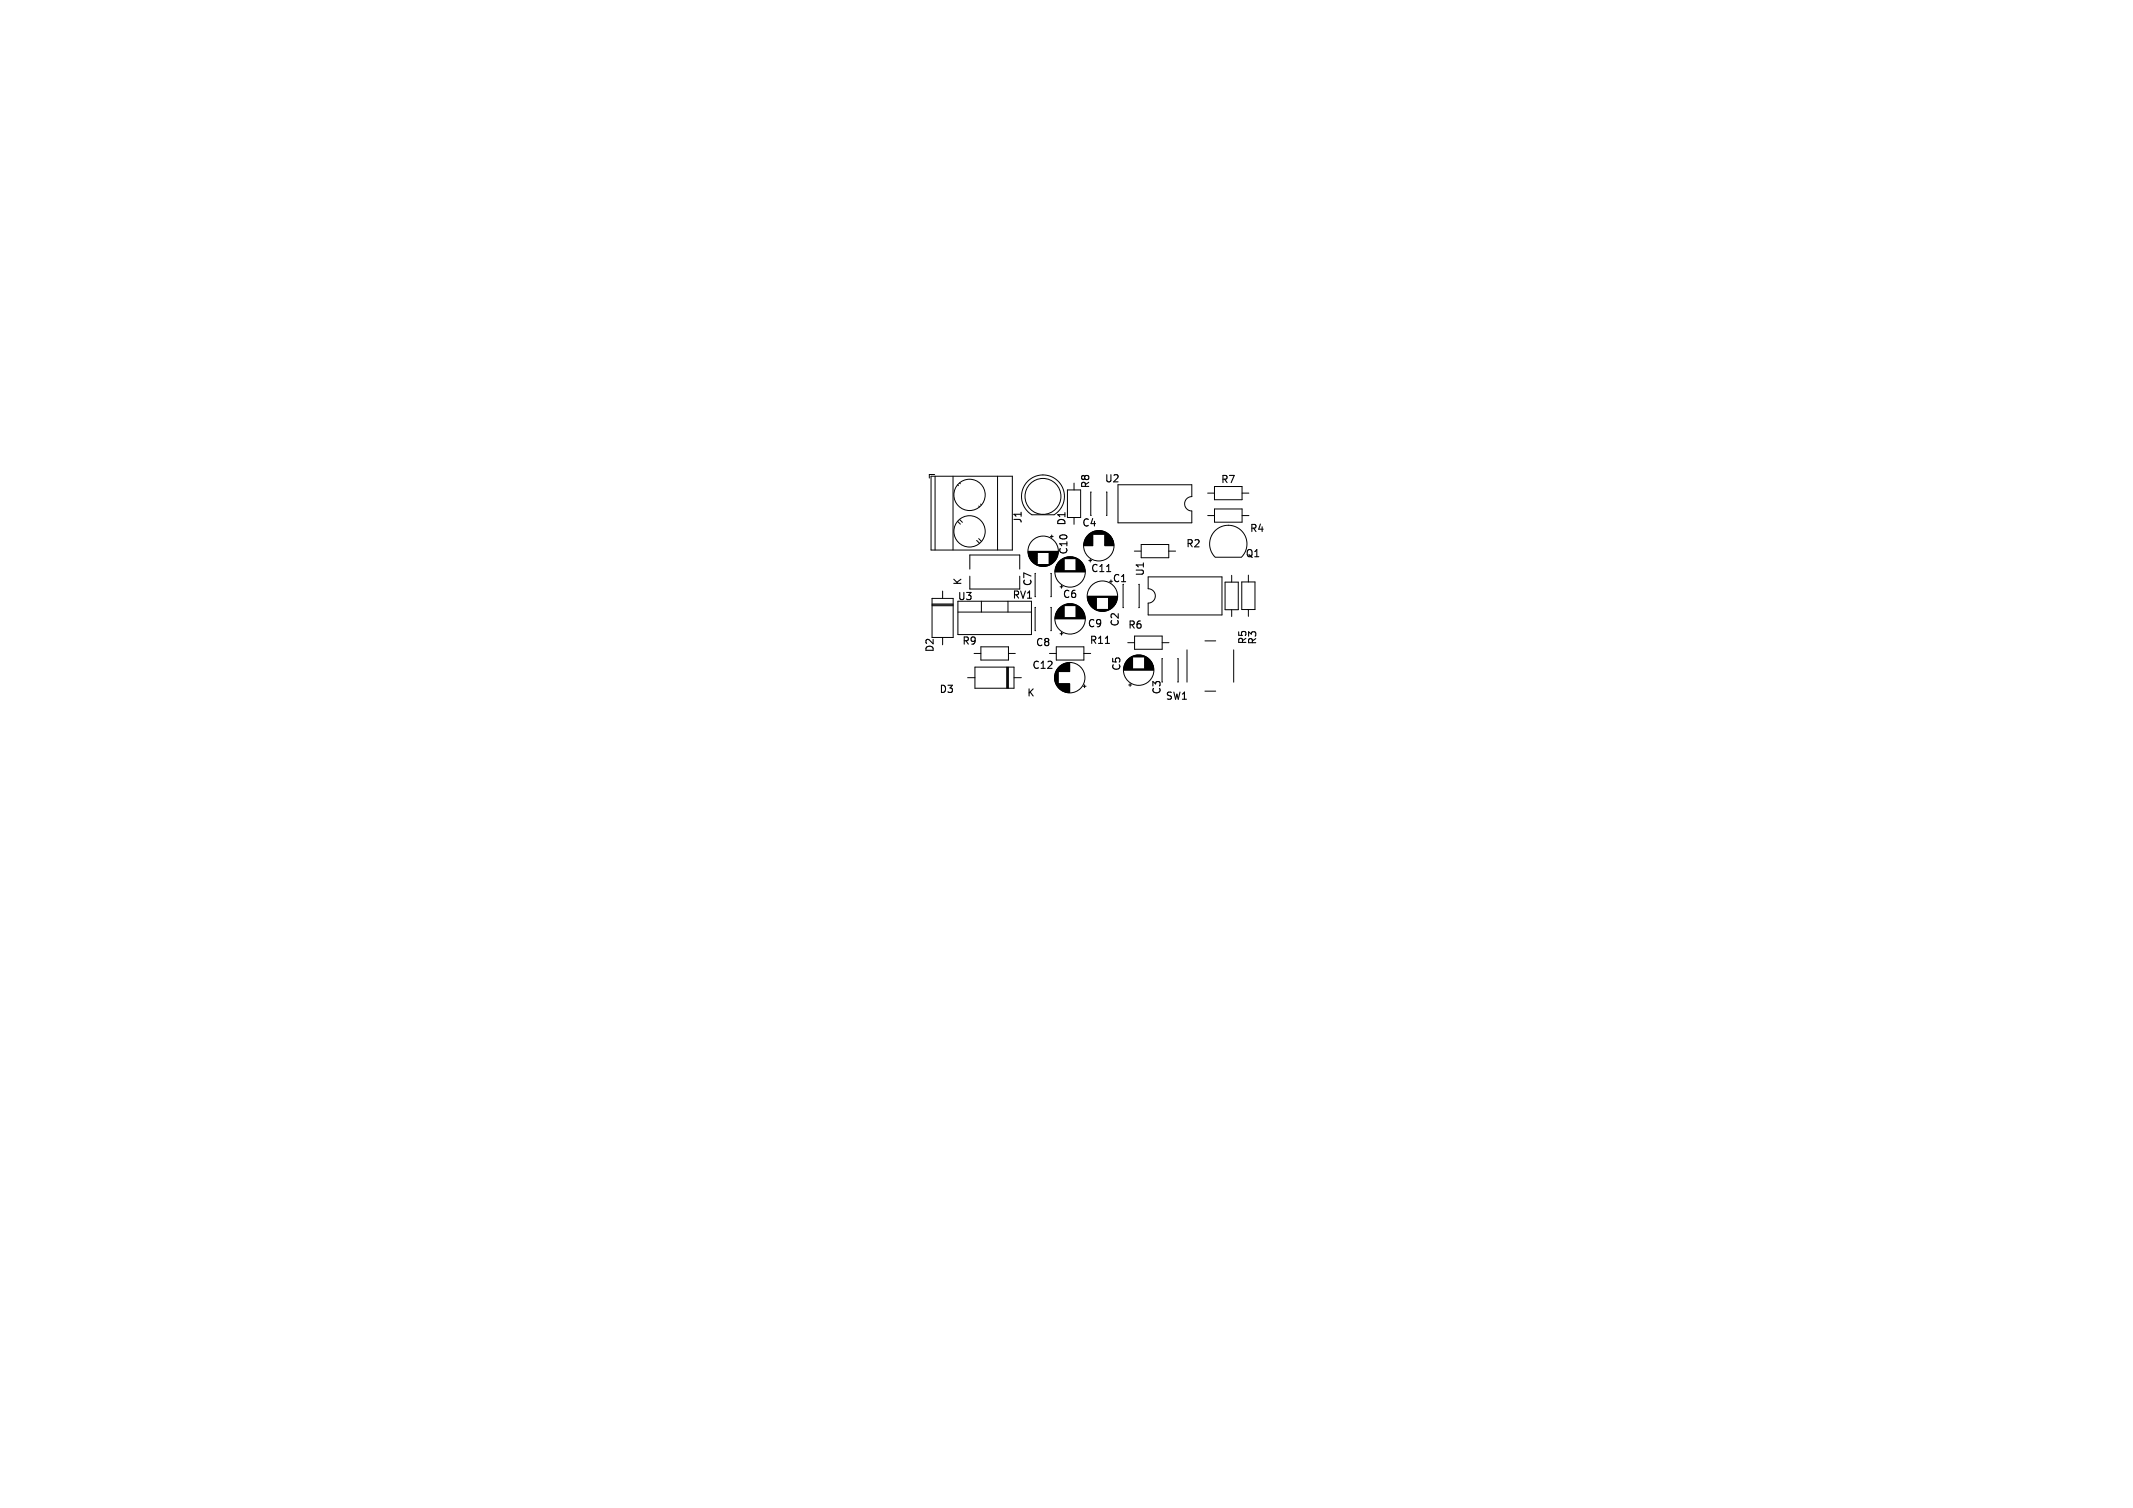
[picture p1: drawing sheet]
<svg xmlns="http://www.w3.org/2000/svg" width="297mm" height="210mm" viewBox="0 0 297 210" stroke-linecap="round" stroke-linejoin="round" font-family="sans-serif">
<defs><g id="words">
<g font-size="1.4">
<text x="151.9" y="68.1" transform="rotate(-90 151.9 68.1)">R8</text>
<text x="153.8" y="67.4">U2</text>
<text x="169.9" y="67.5">R7</text>
<text x="142.5" y="73" transform="rotate(-90 142.5 73)">J1</text>
<text x="148.6" y="73.3" transform="rotate(-90 148.6 73.3)">D1</text>
<text x="148.8" y="77.3" transform="rotate(-90 148.8 77.3)">C10</text>
<text x="150.6" y="73.5">C4</text>
<text x="165.1" y="76.4">R2</text>
<text x="173.3" y="77.8">Q1</text>
<text x="173.9" y="74.3">R4</text>
<text x="133.3" y="83.8">U3</text>
<text x="134.1" y="81.6" transform="rotate(-90 134.1 81.6)">K</text>
<text x="140.9" y="83.6">RV1</text>
<text x="143.8" y="81.7" transform="rotate(-90 143.8 81.7)">C7</text>
<text x="147.9" y="83.5">C6</text>
<text x="151.8" y="79.9">C11</text>
<text x="154.8" y="81.3">C1</text>
<text x="159.5" y="80.3" transform="rotate(-90 159.5 80.3)">U1</text>
<text x="133.9" y="90">R9</text>
<text x="151.4" y="87.5">C9</text>
<text x="151.6" y="89.9">R11</text>
<text x="156" y="87.4" transform="rotate(-90 156 87.4)">C2</text>
<text x="157" y="87.7">R6</text>
<text x="173.7" y="89.8" transform="rotate(-90 173.7 89.8)">R5</text>
<text x="175.1" y="89.9" transform="rotate(-90 175.1 89.9)">R3</text>
<text x="130.2" y="90.9" transform="rotate(-90 130.2 90.9)">D2</text>
<text x="143.6" y="93.4">C12</text>
<text x="144.1" y="90.2">C8</text>
<text x="156.2" y="93.5" transform="rotate(-90 156.2 93.5)">C5</text>
<text x="130.7" y="96.7">D3</text>
<text x="142.9" y="97.2">K</text>
<text x="161.8" y="96.8" transform="rotate(-90 161.8 96.8)">C3</text>
<text x="162.2" y="97.7">SW1</text>
</g>
</g></defs>
<path d="M154.1 79.6h.6M153.9 89.6h.6" fill="none" stroke="#000" stroke-width=".15"/>
<g fill="none" stroke="#000" stroke-width=".14">
<path d="M129.6 66.3h11.4v10.3h-11.4zM130.1 66.1h-.7v.5M130.2 66.3v10.3M132.7 66.3v10.3M133.3 67.5l.2 .1M133.3 72.6l.4 .4M133.6 67.3l.1 .1M133.6 72.3l.4 .4M135 79.3v-2h7v2M136 75.3l.4 .4M136.3 75l.4 .4M136.3 70.5l.1 .1"/>
<path d="M136.5 70.2l.2 .1M138.9 66.3v10.3M143.1 67a2.99 2.99 0 0 1 4.5 .3 2.99 2.99 0 0 1-.8 4.4h-3.1a2.99 2.99 0 0 1-.6-4.7zM143.2 76.8h4.1M143.2 76.9h4.1M143.2 77h1.2M143.2 77.1h1.2M143.2 77.2h1.2M143.2 77.3h1.2M143.3 77.4h1.1M143.3 77.5h1.1M143.3 77.6h1.1"/>
<path d="M143.4 77.7h1M143.4 77.8h1M143.5 77.9h.9M143.5 78h.9M143.6 78h.8M143.6 78.1h.8M143.7 78.1h.7M143.7 78.2h.7M143.8 78.3h.6M143.9 78.3h.5M143.9 78.4h.5M144 78.5h.4"/>
<path d="M144.1 78.5h.3M144.1 79.9l.1 3.2M144.2 78.6h.2M144.2 78.6h2.1M144.3 78.7h1.9M144.4 78.7h1.7M144.5 78.7h1.5M144.6 78.8h1.3M144.7 78.8h1.1M144.9 78.9h.7M146.1 77.6h1.1M146.1 77h1.2"/>
<path d="M146.1 77.1h1.2M146.1 77.2h1.2M146.1 77.3h1.2M146.1 77.4h1.1M146.1 77.5h1.1M146.1 77.7h1M146.1 77.8h1M146.1 77.9h.9M146.1 78h.9M146.1 78h.8M146.1 78.1h.8M146.1 78.1h.7"/>
<path d="M146.1 78.2h.7M146.1 78.3h.6M146.1 78.3h.5M146.1 78.4h.5M146.1 78.5h.4M146.1 78.5h.3M146.1 78.6h.2M146.2 74.7h.4M146.3 79.9v3.2M146.4 74.5v.4M146.9 79.6h4.2M146.9 79.5h4.2"/>
<path d="M146.9 79.4h1.3M146.9 79.3h1.3M147 79.2h1.2M147 79.1h1.2M147 79h1.2M147 78.9h1.2M147.1 78.9h1.1M147.1 78.8h1.1M147.1 78.7h1.1M147.2 78.6h1M147.2 78.5h1M147.3 78.5h.9"/>
<path d="M147.3 78.4h.9M147.4 78.3h.8M147.4 78.2h.8M147.5 78.2h.7M147.6 78.1h.6M147.6 78h.6M147.7 78h.5M147.8 77.9h.4M147.9 77.9h.3M147.9 77.8h.3M148 77.8h2M148.1 77.8h1.8"/>
<path d="M148.1 77.7h1.8M148.2 77.7h1.6M148.3 77.6h1.4M148.5 77.6h1M148.6 68.2h1.9v3.9h-1.9zM148.6 77.6h.8M149.6 67.3v.9M149.6 72.1v.9M149.8 77.9h.3M149.8 77.9h.4M149.8 78h.5M149.8 78h.6"/>
<path d="M149.8 78.1h.6M149.8 78.2h.7M149.8 78.2h.8M149.8 78.3h.8M149.8 78.4h.9M149.8 78.5h.9M149.8 78.5h1M149.8 78.6h1M149.8 78.8h1.1M149.8 78.7h1.1M149.8 79.4h1.3M149.8 79.3h1.3"/>
<path d="M149.8 79.3h1.2M149.8 79.2h1.2M149.8 79.1h1.2M149.8 79h1.2M149.8 78.9h1.2M149.8 78.9h1.1M149.8 78.4h.8M149.8 77.8h.3M150.9 76h1.3M150.9 75.9h1.3M150.9 75.8h1.3M150.9 75.7h1.3"/>
<path d="M150.9 75.6h1.3M151 75.6h1.2M151 75.5h1.2M151 75.4h1.2M151 75.3h1.2M151.1 75.2h1.1M151.1 75.1h1.1M151.1 75h1.1M151.2 75h1M151.2 74.9h1M151.3 74.8h.9M151.3 74.7h.9"/>
<path d="M151.4 74.7h.8M151.4 74.6h.8M151.5 74.6h.7M151.5 74.5h.7M151.6 74.5h.6M151.6 74.4h.6M151.6 78.1h.4M151.6 74.4h2.8M151.7 74.4h2.6M151.7 74.3h2.6M151.8 74.3h2.4M151.8 77.9v.4"/>
<path d="M151.9 74.2h2.2M151.9 68.5v3.3M152 74.2h2M152.1 74.1h1.8M152.2 74h1.6M152.3 74h1.4M152.5 74h1M152.6 73.9h.8M153.8 74.7h.8M153.8 76h1.3M153.8 75.9h1.3M153.8 75.8h1.3"/>
<path d="M153.8 75.7h1.3M153.8 75.6h1.2M153.8 75.5h1.2M153.8 75.4h1.2M153.8 75.3h1.2M153.8 75.2h1.1M153.8 75.1h1.1M153.8 75h1.1M153.8 75h1M153.8 74.9h1M153.8 74.8h.9M153.8 74.6h.8"/>
<path d="M153.8 74.6h.7M153.8 74.5h.7M153.8 74.5h.6M153.8 74.4h.6M154.1 68.5v3.3M155.7 67.5h10.2v1.7a1 1 0 0 0-1 1 1 1 0 0 0 1 1v1.6h-10.2zM157.9 76.7h1M158.9 75.8h3.8v1.9h-3.8zM162.7 76.7h1M168.2 68.7h.9M168.2 71.8h.9M169.1 67.8h3.8v1.8h-3.8z"/>
<path d="M169.1 70.9h3.9v1.8h-3.9zM169.2 77.6a2.6 2.6 0 0 1 0-3.7 2.6 2.6 0 0 1 3.7 0 2.6 2.6 0 0 1 0 3.7M169.2 77.6h3.6M172.9 68.7h1M173 71.8h.9M129.8 83.3h2.9v5.5h-2.9zM129.8 84.1h2.9M129.8 84.2h2.9M129.8 84.4h2.9M131.2 82.3v1M131.2 88.8v1M133.4 83.7h10.2v4.7h-10.2z"/>
<path d="M133.4 85.2h10.2M134.7 94.4h1.1M135 80.2v1.8h7v-1.8M135.6 91h1M135.8 92.9h5.4v2.9h-5.4zM136.6 90.1h3.8v1.8h-3.8zM136.6 83.7v1.5M140.2 92.9v2.9M140.3 92.9v2.9M140.4 83.7v1.5M140.4 92.9v2.9M140.4 91h1"/>
<path d="M141.2 94.4h1M144.2 84.6v3.2M146.1 91h1M146.3 84.6v3.2M146.9 94v.7M146.9 93.8v1.1M146.9 86.1h4.2M146.9 86.2h4.2M146.9 86h4.2M146.9 86h1.3M146.9 85.9h1.3M146.9 93.7v1.3"/>
<path d="M146.9 85.8h1.3M147 85.8h1.2M147 85.7h1.2M147 93.6v1.5M147 85.6h1.2M147 85.5h1.2M147 93.5v1.7M147.1 85.4h1.1M147.1 93.4v1.9M147.1 90.1h3.8v1.8h-3.8zM147.1 85.3h1.1M147.1 93.4v2"/>
<path d="M147.1 85.2h1.1M147.1 93.3v2.2M147.2 85.2h1M147.2 93.2v2.3M147.2 85.1h1M147.2 93.2v2.4M147.3 85h.9M147.3 93.1v2.5M147.3 93.1v2.6M147.3 84.9h.9M147.3 93v2.7M147.4 84.9h.8"/>
<path d="M147.4 93v.5M147.4 95.2v.6M147.4 84.8h.8M147.4 92.9v.6M147.5 92.9v.6M147.5 95.2v.7M147.5 84.7h.7M147.5 92.8v.7M147.6 84.7h.6M147.6 92.8v.7M147.6 95.2v.8M147.6 84.6h.6"/>
<path d="M147.6 81.7h.4M147.6 88.3h.4M147.7 92.7v.8M147.7 95.2v.8M147.7 84.5h.5M147.7 95.2v.9M147.8 92.6v.9M147.8 95.2v.9M147.8 84.5h.4M147.8 81.5v.4M147.8 88.1v.4M147.9 84.4h.3"/>
<path d="M147.9 92.6v.9M147.9 95.2v1M147.9 92.5v1M148 84.3h2M148 92.5v1M148 95.2v1M148.1 84.3h1.8M148.1 92.5v1M148.1 95.2v1.1M148.2 92.4v1.1M148.2 95.2v1.1M148.2 84.2h1.6"/>
<path d="M148.3 92.4v1.1M148.3 95.2v1.1M148.3 95.2v1.2M148.3 84.2h1.4M148.4 92.4v1.1M148.4 95.2v1.2M148.5 84.1h1M148.5 92.4v1.1M148.5 95.2v1.2M148.5 92.3v1.2M148.6 92.3v1.2M148.6 95.2v1.2"/>
<path d="M148.6 84.1h.8M148.7 92.3v1.2M148.7 95.2v1.2M148.8 92.3v1.2M148.8 95.2v1.2M148.8 95.2v1.3M148.9 92.3v1.2M148.9 95.2v1.3M149.8 84.4h.3M149.8 84.5h.5M149.8 84.6h.6M149.8 84.7h.6"/>
<path d="M149.8 84.7h.7M149.8 84.8h.8M149.8 85.1h1M149.8 85h.9M149.8 84.9h.9M149.8 84.9h.8M149.8 85.3h1.1M149.8 86h1.3M149.8 85.9h1.3M149.8 85.8h1.2M149.8 85.7h1.2M149.8 85.6h1.2"/>
<path d="M149.8 85.5h1.2M149.8 85.4h1.1M149.8 85.2h1.1M149.8 85.2h1M149.8 84.5h.4M150.8 95.6h.4M150.9 91h1M151 95.4v.4M151.4 83h4.2M151.4 83.1h4.2M151.4 83.2h4.2M151.4 83.2h1.3"/>
<path d="M151.4 83.3h1.3M151.5 83.4h1.2M151.5 83.5h1.2M151.5 83.6h1.2M151.5 83.7h1.2M151.6 83.8h1.1M151.6 83.9h1.1M151.6 84h1.1M151.7 84h1M151.7 84.1h1M151.8 84.2h.9M151.8 84.3h.9"/>
<path d="M151.9 84.3h.8M151.9 84.4h.8M152 84.5h.7M152.1 84.5h.6M152.1 84.6h.6M152.2 84.7h.5M152.3 84.7h.4M152.4 84.8h.3M152.5 84.9h2M152.6 84.9h1.8M152.7 85h1.6M152.8 85h1.4"/>
<path d="M153 85.1h1M153.1 85.1h.8M154.3 83.2h1.3M154.3 83.3h1.3M154.3 83.4h1.3M154.3 83.4h1.2M154.3 83.5h1.2M154.3 83.6h1.2M154.3 83.7h1.2M154.3 83.8h1.1M154.3 83.9h1.1M154.3 84h1.1"/>
<path d="M154.3 84h1M154.3 84.1h1M154.3 84.2h.9M154.3 84.3h.9M154.3 84.3h.8M154.3 84.4h.8M154.3 84.5h.7M154.3 84.5h.6M154.3 84.6h.6M154.3 84.7h.5M154.3 84.7h.4M154.3 84.8h.3"/>
<path d="M156.4 81.4v3.2M156.5 93.3h4.1M156.5 93.2h4.1M156.5 93.1h1.2M156.5 93h1.2M156.5 92.9h1.2M156.5 92.8h1.2M156.6 92.7h1.1M156.6 92.6h1.1M156.6 92.5h1.1M156.7 92.4h1M156.7 92.3h1"/>
<path d="M156.8 92.2h.9M156.8 92.1h.9M156.9 92.1h.8M156.9 92h.8M157 92h.7M157 91.9h.7M157 89.5h1M157.1 91.8h.6M157.2 91.8h.5M157.2 95.4h.4M157.2 91.7h.5M157.3 91.6h.4"/>
<path d="M157.4 95.2v.4M157.4 91.6h.3M157.5 91.5h.2M157.5 91.5h2.1M157.6 91.4h1.9M157.7 91.4h1.7M157.8 91.4h1.5M157.9 91.3h1.3M158 88.6h3.8v1.8h-3.8zM158 91.3h1.1M158.2 91.2h.7M158.6 81.4v3.2"/>
<path d="M159.4 91.9h.7M159.4 91.7h.5M159.4 92.9h1.2M159.4 93.1h1.2M159.4 93h1.2M159.4 92.8h1.2M159.4 92.7h1.1M159.4 92.6h1.1M159.4 92.5h1.1M159.4 92.4h1M159.4 92.3h1M159.4 92.2h.9"/>
<path d="M159.4 92.1h.9M159.4 92.1h.8M159.4 92h.8M159.4 92h.7M159.4 91.8h.6M159.4 91.8h.5M159.4 91.6h.4M159.4 91.6h.3M159.4 91.5h.2M159.9 80.3h10.3v5.3h-10.3v-1.6a1 1 0 0 0 1-1 1 1 0 0 0-1-1zM161.8 89.5h1M161.9 91.7l-.1 3.3"/>
<path d="M164 91.7v3.3M165.3 90.5v4.5M167.8 96.3h1.5M167.8 89.3h1.5M170.6 81.1h1.8v3.8h-1.8zM171.5 80.1v1M171.5 84.9v1M171.8 90.5v4.5M172.9 81h1.8v3.9h-1.8zM173.8 80.1v.9M173.8 84.9v.9"/>
<circle cx="135" cy="74" r="2.18"/>
<circle cx="135" cy="68.9" r="2.18"/>
<circle cx="145.2" cy="69.1" r="2.5"/>
<circle cx="145.2" cy="76.8" r="2.12"/>
<circle cx="149" cy="79.6" r="2.12"/>
<circle cx="153" cy="76" r="2.12"/>
<circle cx="148.9" cy="94.4" r="2.12"/>
<circle cx="149" cy="86.2" r="2.12"/>
<circle cx="153.5" cy="83" r="2.12"/>
<circle cx="158.5" cy="93.3" r="2.12"/>
</g>
<use href="#words"/>
</svg>
